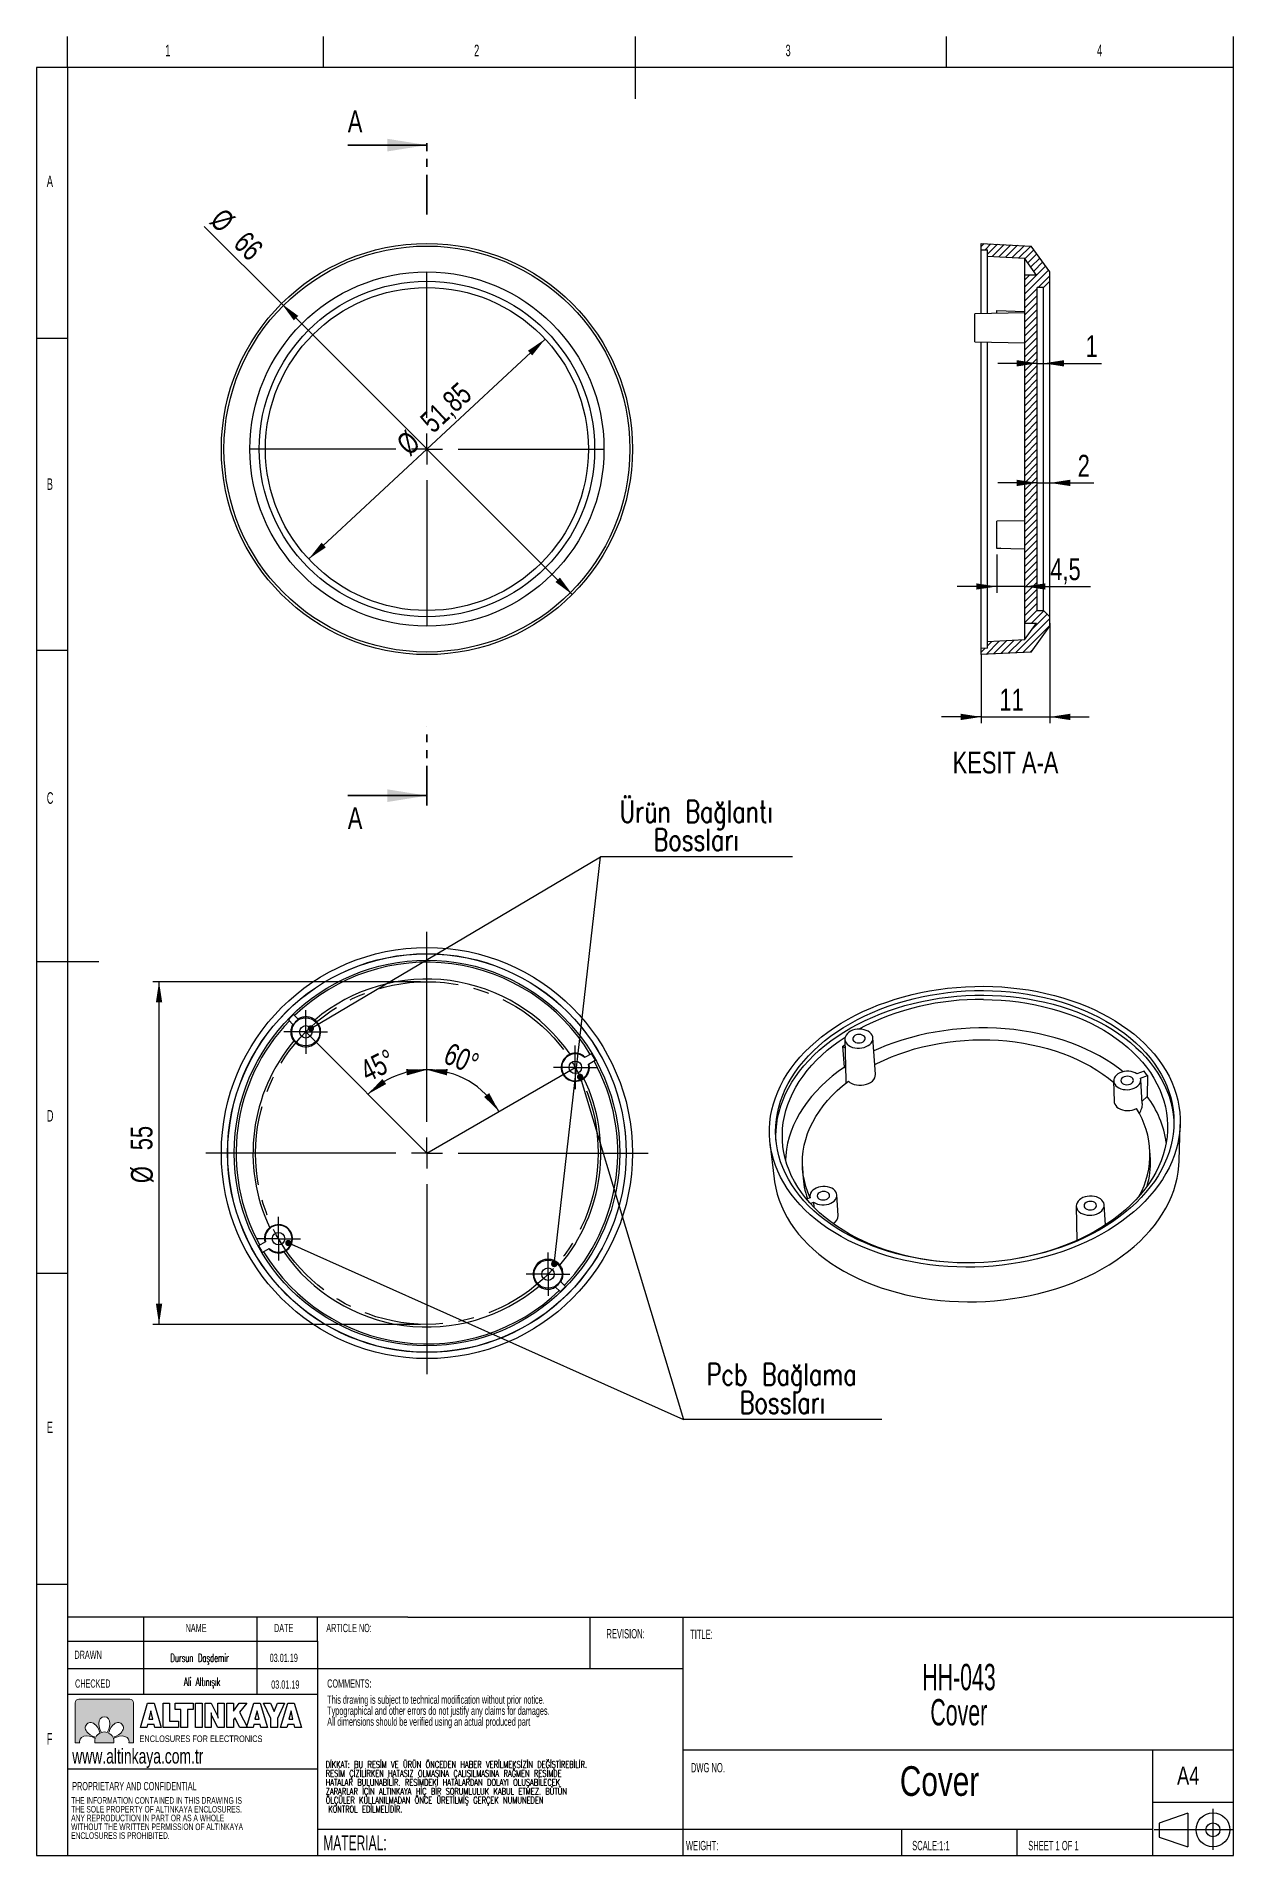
# Model space of a CAD drawing. Header units: millimetres. Extents: x 13 to 205, y 5 to 297.
import ezdxf

# ---------------------------------------------------------------- set-up
doc = ezdxf.new("R2010")
doc.units = ezdxf.units.MM
doc.linetypes.add('CENTERX2', pattern=[20.32, 12.7, -2.54, 2.54, -2.54])
doc.linetypes.add('PHANTOM', pattern=[12.7, 6.35, -1.27, 1.27, -1.27, 1.27, -1.27])
doc.layers.add('LAYER_1', color=179, linetype='Continuous', lineweight=25)
doc.layers.add('LAYER_2', color=1, linetype='Continuous')
doc.styles.add('SLDTEXTSTYLE0', font='TXT', dxfattribs={"width": 0.7})
doc.styles.add('SLDTEXTSTYLE1', font='TXT', dxfattribs={"width": 0.605})
doc.styles.add('SLDTEXTSTYLE2', font='TXT', dxfattribs={"width": 0.75})
doc.styles.add('SLDTEXTSTYLE3', font='TXT', dxfattribs={"width": 0.605, "bigfont": 'bigfont'})
doc.styles.add('SLDTEXTSTYLE4', font='TXT', dxfattribs={"width": 0.75, "bigfont": 'bigfont'})
doc.dimstyles.new('SLDDIMSTYLE0', dxfattribs={"dimtxt": 3.5, "dimasz": 3.302, "dimexe": 0, "dimexo": 0.0625, "dimgap": 0.875, "dimtad": 1, "dimrnd": 1e-09, "dimzin": 12, "dimdsep": 46, "dimtxsty": 'SLDTEXTSTYLE2', "dimsah": 1, "dimcen": 0, "dimadec": 0, "dimazin": 3, "dimtfac": 1, "dimtmove": 0, "dimatfit": 3, "dimfxl": 1, "dimfrac": 2, "dimtolj": 1, "dimtzin": 12, "dimarcsym": 0})
doc.dimstyles.new('SLDDIMSTYLE1', dxfattribs={"dimtxt": 3.5, "dimasz": 3.302, "dimexe": 0, "dimexo": 0.0625, "dimgap": 0.875, "dimtad": 1, "dimrnd": 1e-09, "dimzin": 12, "dimdsep": 46, "dimtxsty": 'SLDTEXTSTYLE2', "dimsah": 1, "dimcen": 0, "dimadec": 0, "dimazin": 3, "dimtfac": 1, "dimtmove": 0, "dimatfit": 3, "dimfxl": 1, "dimfrac": 2, "dimtolj": 1, "dimtzin": 12, "dimarcsym": 0})
doc.dimstyles.new('SLDDIMSTYLE2', dxfattribs={"dimtxt": 3.5, "dimasz": 3.302, "dimexe": 0, "dimexo": 0.0625, "dimgap": 0.875, "dimtad": 1, "dimrnd": 1e-09, "dimzin": 12, "dimdsep": 46, "dimtxsty": 'SLDTEXTSTYLE2', "dimsah": 1, "dimcen": 0.09, "dimadec": 0, "dimazin": 3, "dimtfac": 1, "dimtmove": 0, "dimatfit": 0, "dimfxl": 1, "dimfrac": 2, "dimtolj": 1, "dimtzin": 12, "dimarcsym": 0})
doc.dimstyles.new('SLDDIMSTYLE3', dxfattribs={"dimtxt": 3.5, "dimasz": 3.302, "dimexe": 0, "dimexo": 0.0625, "dimgap": 0.875, "dimtad": 1, "dimdec": 4, "dimzin": 12, "dimdsep": 46, "dimtxsty": 'SLDTEXTSTYLE2', "dimsah": 1, "dimcen": 0.09, "dimazin": 3, "dimtfac": 1, "dimtofl": 0, "dimtmove": 0, "dimatfit": 3, "dimfxl": 1, "dimfrac": 2, "dimtolj": 1, "dimtzin": 12, "dimarcsym": 0})
doc.dimstyles.new('SLDDIMSTYLE4', dxfattribs={"dimtxt": 3.5, "dimasz": 3.302, "dimexe": 0, "dimexo": 0.0625, "dimgap": 0.875, "dimtad": 1, "dimrnd": 1e-09, "dimzin": 12, "dimdsep": 46, "dimtxsty": 'SLDTEXTSTYLE2', "dimsah": 1, "dimcen": 0.09, "dimadec": 0, "dimazin": 3, "dimtfac": 1, "dimtofl": 0, "dimtmove": 0, "dimatfit": 3, "dimfxl": 1, "dimfrac": 2, "dimtolj": 1, "dimtzin": 12, "dimarcsym": 0})
doc.dimstyles.new('SLDDIMSTYLE5', dxfattribs={"dimtxt": 0.18, "dimasz": 1.016, "dimexe": 0, "dimexo": 0.0625, "dimgap": 0, "dimtad": 0, "dimtih": 1, "dimtoh": 1, "dimdec": 0, "dimrnd": 1e-09, "dimzin": 0, "dimdsep": 46, "dimtxsty": 'Standard', "dimblk1": 'DOT', "dimblk2": 'DOT', "dimsah": 1, "dimcen": 0.09, "dimadec": 0, "dimazin": 0, "dimtfac": 1.016, "dimtdec": 0, "dimtofl": 0, "dimtmove": 0, "dimatfit": 3, "dimldrblk": 'DOT', "dimfxl": 1, "dimfrac": 2, "dimtolj": 1, "dimtzin": 0, "dimarcsym": 0})

msp = doc.modelspace()

# ---------------------------------------------------------------- texts
at = {"color": 7, "linetype": 'Continuous', "char_height": 3.5, "attachment_point": 1, "style": 'SLDTEXTSTYLE2'}
for insert in [(62.79459, 285.10801), (62.79459, 173.27964)]:
    msp.add_mtext('A', dxfattribs=dict(at, insert=insert))
at = {"color": 7, "linetype": 'Continuous', "lineweight": 0}
for s, insert, char_height, attachment_point, style in [('Dursun Daşdemir', (39.01152, 37.40028), 1.3229167, 2, 'SLDTEXTSTYLE3'), ('03.01.19', (52.51563, 37.40028), 1.322917, 2, 'SLDTEXTSTYLE1'), ('Ali Altınışık', (39.41828, 33.5632), 1.3229167, 2, 'SLDTEXTSTYLE3'), ('03.01.19', (52.75977, 33.11865), 1.322917, 2, 'SLDTEXTSTYLE1'), ('F', (14.46667, 24.66802), 1.85208, 1, 'SLDTEXTSTYLE1'), ('www.altinkaya.com.tr', (18.55515, 22.16004), 2.38125, 1, 'SLDTEXTSTYLE0')]:
    msp.add_mtext(s, dxfattribs=dict(at, insert=insert, char_height=char_height, attachment_point=attachment_point, style=style))
at = {"layer": 'LAYER_1'}
for s, insert, char_height, attachment_point, style in [('1', (33.48334, 295.66802), 1.85208, 1, 'SLDTEXTSTYLE1'), ('2', (83.06667, 295.66802), 1.85208, 1, 'SLDTEXTSTYLE1'), ('3', (133.06667, 295.66802), 1.85208, 1, 'SLDTEXTSTYLE1'), ('4', (183.06666, 295.66802), 1.85208, 1, 'SLDTEXTSTYLE1'), ('A', (14.46667, 274.66802), 1.85208, 1, 'SLDTEXTSTYLE1'), ('B', (14.46667, 226.06182), 1.85208, 1, 'SLDTEXTSTYLE1'), ('KESIT A-A', (168.38666, 182.19729), 3.5, 2, 'SLDTEXTSTYLE2'), ('C', (14.46667, 175.68001), 1.85208, 1, 'SLDTEXTSTYLE1'), ('D', (14.46667, 124.66802), 1.85208, 1, 'SLDTEXTSTYLE1'), ('E', (14.46667, 74.66802), 1.85208, 1, 'SLDTEXTSTYLE1'), ('ARTICLE NO:', (59.34134, 42.19836), 1.3229167, 1, 'SLDTEXTSTYLE1'), ('REVISION:', (104.31401, 41.36613), 1.5, 1, 'SLDTEXTSTYLE1'), ('MATERIAL:', (58.85553, 8.24024), 2.38125, 1, 'SLDTEXTSTYLE1')]:
    msp.add_mtext(s, dxfattribs=dict(at, insert=insert, char_height=char_height, attachment_point=attachment_point, style=style))
at = {"layer": 'LAYER_1', "color": 7}
for s, insert, char_height, attachment_point, style in [('NAME', (36.75377, 42.19836), 1.322917, 1, 'SLDTEXTSTYLE1'), ('DATE', (50.95124, 42.19836), 1.322917, 1, 'SLDTEXTSTYLE1'), ('TITLE:', (117.75619, 41.27833), 1.5, 1, 'SLDTEXTSTYLE1'), ('DRAWN', (18.90846, 37.90128), 1.322917, 1, 'SLDTEXTSTYLE1'), ('CHECKED', (19.00865, 33.28142), 1.322917, 1, 'SLDTEXTSTYLE1'), ('COMMENTS:', (59.49002, 33.28142), 1.322917, 1, 'SLDTEXTSTYLE1'), ('DWG NO.', (117.87397, 19.86864), 1.5, 1, 'SLDTEXTSTYLE1'), ('Cover', (157.79026, 19.34923), 4.7625, 2, 'SLDTEXTSTYLE2'), ('A4', (195.92098, 19.30044), 2.910417, 1, 'SLDTEXTSTYLE2'), ('PROPRIETARY AND CONFIDENTIAL', (18.55515, 16.8173), 1.3229167, 1, 'SLDTEXTSTYLE1'), ('WEIGHT:', (117.08335, 7.36085), 1.4986, 1, 'SLDTEXTSTYLE1'), ('SCALE:1:1', (153.39887, 7.36227), 1.5, 1, 'SLDTEXTSTYLE1'), ('SHEET 1 OF 1', (172.02921, 7.36227), 1.5, 1, 'SLDTEXTSTYLE1')]:
    msp.add_mtext(s, dxfattribs=dict(at, insert=insert, char_height=char_height, attachment_point=attachment_point, style=style))

# ---------------------------------------------------------------- blocks, each defined once
blk = doc.blocks.new('Block6')
at = {"layer": 'LAYER_1', "color": 250}
for p, q in [((0, 0), (1.27, 4.36)), ((1.27, 4.36), (2.44, 4.36)), ((2.44, 4.36), (3.71, 0)), ((4.04, 0), (4.04, 4.36)), ((4.04, 4.36), (5.2, 4.36)), ((5.2, 4.36), (5.2, 1.16)), ((6.19, 3.21), (6.19, 4.36)), ((6.19, 4.36), (9.41, 4.36)), ((9.41, 4.36), (9.41, 3.21)), ((9.82, 0), (9.82, 4.36)), ((9.82, 4.36), (11, 4.36)), ((11, 4.36), (11, 0)), ((11.52, 0), (11.52, 4.36)), ((11.52, 4.36), (12.62, 4.36)), ((12.62, 4.36), (13.64, 2.33)), ((13.82, 2.3), (13.82, 4.36)), ((13.82, 4.36), (14.92, 4.36)), ((14.92, 4.36), (14.92, 0)), ((15.42, 0), (15.42, 4.36)), ((15.42, 4.36), (16.57, 4.36)), ((16.57, 4.36), (16.57, 2.92)), ((16.57, 2.92), (17.61, 4.36)), ((17.61, 4.36), (18.96, 4.36)), ((18.96, 4.36), (17.67, 2.75)), ((18.94, 0), (20.21, 4.36)), ((20.21, 4.36), (21.38, 4.36)), ((21.38, 4.36), (22.65, 0)), ((23.27, 1.61), (21.94, 4.36)), ((21.94, 4.36), (23.22, 4.36)), ((23.22, 4.36), (23.84, 2.87)), ((23.84, 2.87), (24.47, 4.36)), ((25.72, 4.36), (24.42, 1.61)), ((24.47, 4.36), (25.72, 4.36)), ((25, 0), (26.27, 4.36)), ((26.27, 4.36), (27.44, 4.36)), ((27.44, 4.36), (28.71, 0)), ((1.14, 0), (0, 0)), ((1.28, 0.58), (1.14, 0)), ((2.43, 0.58), (1.28, 0.58)), ((1.86, 3), (1.49, 1.49)), ((1.49, 1.49), (2.22, 1.49)), ((2.22, 1.49), (1.86, 3)), ((2.56, 0), (2.43, 0.58)), ((3.71, 0), (2.56, 0)), ((6.77, 0), (4.04, 0)), ((5.2, 1.16), (6.77, 1.16)), ((7.23, 3.21), (6.19, 3.21)), ((6.77, 1.16), (6.77, 0)), ((7.23, 0), (7.23, 3.21)), ((8.39, 0), (7.23, 0)), ((9.41, 3.21), (8.39, 3.21)), ((8.39, 3.21), (8.39, 0)), ((11, 0), (9.82, 0)), ((12.62, 0), (11.52, 0)), ((12.62, 2.04), (12.62, 0)), ((13.82, 0), (12.8, 2.01)), ((14.92, 0), (13.82, 0)), ((16.57, 0), (15.42, 0)), ((16.86, 1.75), (16.57, 1.39)), ((16.57, 1.39), (16.57, 0)), ((17.74, 0), (16.86, 1.75)), ((17.67, 2.75), (19.12, 0)), ((19.12, 0), (17.74, 0)), ((20.08, 0), (18.94, 0)), ((20.22, 0.58), (20.08, 0)), ((21.37, 0.58), (20.22, 0.58)), ((20.8, 3), (20.43, 1.49)), ((20.43, 1.49), (21.16, 1.49)), ((21.16, 1.49), (20.8, 3)), ((21.5, 0), (21.37, 0.58)), ((22.65, 0), (21.5, 0)), ((23.27, 0), (23.27, 1.61)), ((24.42, 0), (23.27, 0)), ((24.42, 1.61), (24.42, 0)), ((26.14, 0), (25, 0)), ((26.28, 0.58), (26.14, 0)), ((27.43, 0.58), (26.28, 0.58)), ((26.86, 3), (26.49, 1.49)), ((26.49, 1.49), (27.21, 1.49)), ((27.21, 1.49), (26.86, 3)), ((27.56, 0), (27.43, 0.58)), ((28.71, 0), (27.56, 0))]:
    blk.add_line(p, q, dxfattribs=at)
for points in [[(12.7, 2.26), (12.67, 2.37), (12.63, 2.5), (12.59, 2.64)], [(12.59, 2.64), (12.6, 2.56), (12.61, 2.48), (12.62, 2.4)], [(12.62, 2.4), (12.62, 2.31), (12.62, 2.19), (12.62, 2.04)], [(12.8, 2.01), (12.77, 2.07), (12.74, 2.16), (12.7, 2.26)], [(13.64, 2.33), (13.67, 2.28), (13.7, 2.19), (13.73, 2.09)], [(13.73, 2.09), (13.77, 1.99), (13.81, 1.86), (13.85, 1.71)], [(13.82, 1.97), (13.82, 2.06), (13.82, 2.17), (13.82, 2.3)], [(13.85, 1.71), (13.84, 1.79), (13.83, 1.87), (13.82, 1.97)]]:
    blk.add_open_spline(points, degree=3, dxfattribs=at)
blk = doc.blocks.new('Block4')
at = {"color": 7, "linetype": 'Continuous', "lineweight": 18, "insert": (0.07, 1.37), "char_height": 1.3229, "attachment_point": 1, "style": 'SLDTEXTSTYLE0'}
blk.add_mtext('ENCLOSURES FOR ELECTRONICS', dxfattribs=at)
blk = doc.blocks.new('Block5')
at = {"layer": 'LAYER_1'}
for p, q in [((6.79, 7.34), (1.01, 5.34)), ((6.79, 7.34), (6.79, 0.54)), ((11.82, 8.19), (11.82, 0)), ((0, 4.03), (15.88, 4.03)), ((1.01, 5.34), (1.01, 2.54)), ((1.01, 2.54), (6.79, 0.54))]:
    blk.add_line(p, q, dxfattribs=at)
for radius in [3.4, 1.4]:
    blk.add_circle((11.82, 3.99), radius, dxfattribs=at)
blk = doc.blocks.new('SW_NOTE_0')
at = {"layer": 'LAYER_1', "color": 0, "char_height": 4.233, "attachment_point": 2, "style": 'SLDTEXTSTYLE1'}
for s, insert in [('HH-043', (9.79, 5.46)), ('Cover', (9.76, -0.19))]:
    blk.add_mtext(s, dxfattribs=dict(at, insert=insert))
blk = doc.blocks.new('SW_NOTE_1')
at = {"layer": 'LAYER_1', "color": 0, "char_height": 1.3229, "attachment_point": 1, "style": 'SLDTEXTSTYLE1'}
for s, insert in [('This drawing is subject to technical modification without prior notice.', (0, 1.71)), ('Typographical and other errors do not justify any claims for damages.', (0, -0.06)), ('All dimensions should be verified using an actual produced part', (0, -1.82))]:
    blk.add_mtext(s, dxfattribs=dict(at, insert=insert))
blk = doc.blocks.new('SW_NOTE_2')
at = {"layer": 'LAYER_1', "color": 0, "char_height": 1.0583, "attachment_point": 1, "style": 'SLDTEXTSTYLE1'}
for s, insert in [('THE INFORMATION CONTAINED IN THIS DRAWING IS', (0, 1.36)), ('ANY REPRODUCTION IN PART OR AS A WHOLE', (0, -1.46)), ('WITHOUT THE WRITTEN PERMISSION OF ALTINKAYA', (0, -2.87)), ('THE SOLE PROPERTY OF ALTINKAYA ENCLOSURES.', (0, -0.05)), ('ENCLOSURES IS PROHIBITED.', (0, -4.28))]:
    blk.add_mtext(s, dxfattribs=dict(at, insert=insert))
blk = doc.blocks.new('SW_NOTE_3')
at = {"layer": 'LAYER_1', "color": 0, "char_height": 1.0583, "attachment_point": 1, "style": 'SLDTEXTSTYLE3'}
for s, insert in [('DİKKAT: BU RESİM VE ÜRÜN ÖNCEDEN HABER VERİLMEKSİZİN DEĞİŞTİREBİLİR.', (0, 1.36)), ('RESİM ÇİZİLİRKEN HATASIZ OLMASINA ÇALIŞILMASINA RAĞMEN RESİMDE', (0, -0.07)), ('ZARARLAR İÇİN ALTINKAYA HİÇ BİR SORUMLULUK KABUL ETMEZ. BÜTÜN', (0, -2.95)), ('HATALAR BULUNABİLİR. RESİMDEKİ HATALARDAN DOLAYI OLUŞABİLECEK', (0, -1.51)), ('ÖLÇÜLER KULLANILMADAN ÖNCE ÜRETİLMİŞ GERÇEK NUMUNEDEN', (0, -4.38)), ('KONTROL EDİLMELİDİR.', (0.4, -5.82))]:
    blk.add_mtext(s, dxfattribs=dict(at, insert=insert))
blk = doc.blocks.new('_D')
at = {"layer": 'LAYER_1'}
blk.add_line((94.48, 248.42), (56.51, 213.11), dxfattribs=at)
for points in [[(94.48, 248.42), (91.71, 246.54), (92.41, 245.8)], [(56.51, 213.11), (59.28, 214.99), (58.58, 215.73)]]:
    blk.add_solid(points, dxfattribs=at)
at = {"layer": 'LAYER_1', "char_height": 3.5, "attachment_point": 1, "rotation": 42.9221, "style": 'SLDTEXTSTYLE2'}
for s, insert in [('51,85', (74.13, 235.73)), ('%%c', (70.3, 232.1))]:
    blk.add_mtext(s, dxfattribs=dict(at, insert=insert))
blk = doc.blocks.new('_D_1')
at = {"layer": 'LAYER_1'}
for q in [(39.76, 266.5), (98.83, 207.43)]:
    blk.add_line((52.16, 254.1), q, dxfattribs=at)
for points in [[(52.16, 254.1), (54.14, 251.41), (54.85, 252.13)], [(98.83, 207.43), (96.85, 210.13), (96.14, 209.41)]]:
    blk.add_solid(points, dxfattribs=at)
at = {"layer": 'LAYER_1', "char_height": 3.5, "attachment_point": 1, "rotation": 315, "style": 'SLDTEXTSTYLE2'}
for s, insert in [('%%c', (42.95, 269.68)), ('66', (46.72, 265.99))]:
    blk.add_mtext(s, dxfattribs=dict(at, insert=insert))
blk = doc.blocks.new('SW_CENTERMARKSYMBOL_0')
at = {"layer": 'LAYER_1', "color": 0}
for p, q in [((0, 5), (0, 28.42)), ((-5, 0), (-28.42, 0)), ((0, 0), (-2.5, 0)), ((0, 0), (0, 2.5)), ((0, 0), (0, -2.5)), ((0, 0), (2.5, 0)), ((5, 0), (28.42, 0)), ((0, -5), (0, -28.42))]:
    blk.add_line(p, q, dxfattribs=at)
blk = doc.blocks.new('_D_2')
at = {"layer": 'LAYER_1'}
for p, q in [((173.48, 244.52), (167.13, 244.52)), ((173.48, 244.52), (174.48, 244.52)), ((174.48, 244.52), (183.81, 244.52))]:
    blk.add_line(p, q, dxfattribs=at)
for points in [[(173.48, 244.52), (170.18, 245.03), (170.18, 244.02)], [(174.48, 244.52), (177.78, 244.02), (177.78, 245.03)]]:
    blk.add_solid(points, dxfattribs=at)
at = {"layer": 'LAYER_1', "insert": (181.23, 249.04), "char_height": 3.5, "attachment_point": 1, "style": 'SLDTEXTSTYLE2'}
blk.add_mtext('1', dxfattribs=at)
blk = doc.blocks.new('_D_3')
at = {"layer": 'LAYER_1'}
for p, q in [((173.48, 225.33), (167.13, 225.33)), ((173.48, 225.33), (175.48, 225.33)), ((175.48, 225.33), (182.55, 225.33))]:
    blk.add_line(p, q, dxfattribs=at)
for points in [[(173.48, 225.33), (170.18, 225.84), (170.18, 224.82)], [(175.48, 225.33), (178.78, 224.82), (178.78, 225.84)]]:
    blk.add_solid(points, dxfattribs=at)
at = {"layer": 'LAYER_1', "insert": (179.97, 229.84), "char_height": 3.5, "attachment_point": 1, "style": 'SLDTEXTSTYLE2'}
blk.add_mtext('2', dxfattribs=at)
blk = doc.blocks.new('_D_4')
at = {"layer": 'LAYER_1'}
for p, q in [((166.98, 213.85), (166.98, 207.7)), ((166.98, 208.7), (160.63, 208.7)), ((171.48, 208.7), (166.98, 208.7)), ((171.48, 208.7), (182.04, 208.7))]:
    blk.add_line(p, q, dxfattribs=at)
for points in [[(166.98, 208.7), (163.68, 209.21), (163.68, 208.2)], [(171.48, 208.7), (174.78, 208.2), (174.78, 209.21)]]:
    blk.add_solid(points, dxfattribs=at)
at = {"layer": 'LAYER_1', "insert": (175.57, 213.22), "char_height": 3.5, "attachment_point": 1, "style": 'SLDTEXTSTYLE2'}
blk.add_mtext('4,5', dxfattribs=at)
blk = doc.blocks.new('_D_5')
at = {"layer": 'LAYER_1'}
for p, q in [((175.48, 202.84), (175.48, 186.77)), ((164.48, 197.77), (164.48, 186.77)), ((164.48, 187.77), (158.13, 187.77)), ((164.48, 187.77), (175.48, 187.77)), ((175.48, 187.77), (181.83, 187.77))]:
    blk.add_line(p, q, dxfattribs=at)
for points in [[(164.48, 187.77), (161.18, 188.28), (161.18, 187.26)], [(175.48, 187.77), (178.78, 187.26), (178.78, 188.28)]]:
    blk.add_solid(points, dxfattribs=at)
at = {"layer": 'LAYER_1', "insert": (167.4, 192.28), "char_height": 3.5, "attachment_point": 1, "style": 'SLDTEXTSTYLE2'}
blk.add_mtext('11', dxfattribs=at)
blk = doc.blocks.new('_D_6')
at = {"layer": 'LAYER_1'}
blk.add_arc((75.49, 117.77), 13.36, 90, 135, dxfattribs=at)
for points in [[(66.04, 127.22), (68.96, 128.85), (68.33, 129.65)], [(75.49, 131.13), (72.16, 131.24), (72.28, 130.23)]]:
    blk.add_solid(points, dxfattribs=at)
at = {"layer": 'LAYER_1', "insert": (64.43, 132.24), "char_height": 3.5, "attachment_point": 1, "rotation": 26.2755, "style": 'SLDTEXTSTYLE2'}
blk.add_mtext('45°', dxfattribs=at)
blk = doc.blocks.new('_D_7')
at = {"layer": 'LAYER_1'}
blk.add_arc((75.49, 117.77), 13.36, 30, 90, dxfattribs=at)
for points in [[(75.49, 131.13), (78.71, 130.23), (78.83, 131.24)], [(87.07, 124.45), (85.49, 127.39), (84.68, 126.78)]]:
    blk.add_solid(points, dxfattribs=at)
at = {"layer": 'LAYER_1', "insert": (79.31, 135.58), "char_height": 3.5, "attachment_point": 1, "rotation": 336.7712, "style": 'SLDTEXTSTYLE2'}
blk.add_mtext('60°', dxfattribs=at)
blk = doc.blocks.new('_D_8')
at = {"layer": 'LAYER_1'}
for p, q in [((74.49, 145.27), (31.49, 145.27)), ((32.49, 90.27), (32.49, 145.27)), ((74.49, 90.27), (31.49, 90.27))]:
    blk.add_line(p, q, dxfattribs=at)
for points in [[(32.49, 145.27), (31.99, 141.97), (33, 141.97)], [(32.49, 90.27), (33, 93.57), (31.99, 93.57)]]:
    blk.add_solid(points, dxfattribs=at)
at = {"layer": 'LAYER_1', "char_height": 3.5, "attachment_point": 1, "rotation": 90, "style": 'SLDTEXTSTYLE2'}
for s, insert in [('55', (27.93, 118.22)), ('%%c', (27.98, 112.94))]:
    blk.add_mtext(s, dxfattribs=dict(at, insert=insert))
blk = doc.blocks.new('SW_NOTE_4')
at = {"layer": 'LAYER_1', "color": 0}
blk.add_line((30.81, 0), (0, 0), dxfattribs=at)
blk.add_line((30.81, 0), (0, 0), dxfattribs=at)
at = {"layer": 'LAYER_1', "color": 0, "char_height": 3.5, "attachment_point": 2, "style": 'SLDTEXTSTYLE4'}
for s, insert in [('Ürün Bağlantı', (15.37, 9.04)), ('Bossları', (15.36, 4.52))]:
    blk.add_mtext(s, dxfattribs=dict(at, insert=insert))
blk = doc.blocks.new('_DOT')
at = {"color": 0, "linetype": 'ByBlock', "lineweight": -2}
blk.add_line((-0.5, 0), (-1, 0), dxfattribs=at)
at = {"color": 0, "linetype": 'ByBlock', "const_width": 0.5}
blk.add_lwpolyline([(-0.25, 0, 1), (0.25, 0, 1)], format="xyb", close=True, dxfattribs=at)
blk = doc.blocks.new('SW_NOTE_5')
at = {"layer": 'LAYER_1', "color": 0}
blk.add_line((31.84, 0), (0, 0), dxfattribs=at)
blk.add_line((31.84, 0), (0, 0), dxfattribs=at)
at = {"layer": 'LAYER_1', "color": 0, "char_height": 3.5, "attachment_point": 2, "style": 'SLDTEXTSTYLE4'}
for s, insert in [('Pcb Bağlama', (15.75, 9.03)), ('Bossları', (15.88, 4.5))]:
    blk.add_mtext(s, dxfattribs=dict(at, insert=insert))
blk = doc.blocks.new('SW_CENTERMARKSYMBOL_1')
at = {"layer": 'LAYER_1', "color": 0}
for p, q in [((0, 5), (0, 35.5)), ((-5, 0), (-35.5, 0)), ((0, 0), (-2.5, 0)), ((0, 0), (0, 2.5)), ((0, 0), (0, -2.5)), ((0, 0), (2.5, 0)), ((5, 0), (35.5, 0)), ((0, -5), (0, -35.5))]:
    blk.add_line(p, q, dxfattribs=at)
blk = doc.blocks.new('SW_CENTERMARKSYMBOL_2')
at = {"layer": 'LAYER_1', "color": 0}
for p, q in [((0, 2.5), (0, 3.5)), ((-2.5, 0), (-3.5, 0)), ((0, 0), (-2.5, 0)), ((0, 0), (0, 2.5)), ((0, 0), (0, -2.5)), ((0, 0), (2.5, 0)), ((2.5, 0), (3.5, 0)), ((0, -2.5), (0, -3.5))]:
    blk.add_line(p, q, dxfattribs=at)
blk = doc.blocks.new('SW_CENTERMARKSYMBOL_3')
at = {"layer": 'LAYER_1', "color": 0}
for p, q in [((0, 2.5), (0, 3.5)), ((-2.5, 0), (-3.5, 0)), ((0, 0), (-2.5, 0)), ((0, 0), (0, 2.5)), ((0, 0), (0, -2.5)), ((0, 0), (2.5, 0)), ((2.5, 0), (3.5, 0)), ((0, -2.5), (0, -3.5))]:
    blk.add_line(p, q, dxfattribs=at)
blk = doc.blocks.new('SW_CENTERMARKSYMBOL_4')
at = {"layer": 'LAYER_1', "color": 0}
for p, q in [((0, 2.5), (0, 3.5)), ((-2.5, 0), (-3.5, 0)), ((0, 0), (-2.5, 0)), ((0, 0), (0, 2.5)), ((0, 0), (0, -2.5)), ((0, 0), (2.5, 0)), ((2.5, 0), (3.5, 0)), ((0, -2.5), (0, -3.5))]:
    blk.add_line(p, q, dxfattribs=at)
blk = doc.blocks.new('SW_CENTERMARKSYMBOL_5')
at = {"layer": 'LAYER_1', "color": 0}
for p, q in [((0, 2.5), (0, 3.5)), ((-2.5, 0), (-3.5, 0)), ((0, 0), (-2.5, 0)), ((0, 0), (0, 2.5)), ((0, 0), (0, -2.5)), ((0, 0), (2.5, 0)), ((2.5, 0), (3.5, 0)), ((0, -2.5), (0, -3.5))]:
    blk.add_line(p, q, dxfattribs=at)

# ---------------------------------------------------------------- dimensions: what is measured, and where the dimension line sits
at = {"layer": 'LAYER_1'}
for p1, p2, dimstyle, picture, middle in [((52.16007, 254.1016), (98.82911, 207.43256), 'SLDDIMSTYLE1', '_D_1', (43.39709, 262.8646)), ((94.47786, 248.42109), (56.51132, 213.11306), 'SLDDIMSTYLE0', '_D', (79.56772, 234.555))]:
    dim = msp.add_diameter_dim_2p(p1=p1, p2=p2, dimstyle=dimstyle, dxfattribs=at)
    dim.commit()
    dim.dimension.update_dxf_attribs({"geometry": picture, "text_midpoint": middle, "dimtype": 163})
for base, p1, p2, picture, middle in [((174.48163, 244.52377), (173.48163, 256.69059), (174.48163, 256.69059), '_D_2', (182.52122, 244.52377)), ((175.48163, 225.33118), (173.48163, 204.84356), (175.48163, 203.84356), '_D_3', (181.26148, 225.33118)), ((166.98163, 208.70496), (171.48163, 202.84356), (166.98163, 214.84563), '_D_4', (178.80645, 208.70496)), ((175.48163, 187.76708), (164.48163, 198.76982), (175.48163, 203.84356), '_D_5', (169.98163, 187.76708))]:
    dim = msp.add_linear_dim(base=base, p1=p1, p2=p2, dimstyle='SLDDIMSTYLE2', dxfattribs=at)
    dim.commit()
    dim.dimension.update_dxf_attribs({"geometry": picture, "text_midpoint": middle, "dimtype": 160})
for base, line1, line2, picture, middle in [((70.38034, 130.11508), ((75.49459, 153.2682), (75.49459, 82.2682)), ((75.49459, 117.7682), (56.04915, 137.21363)), '_D_6', (69.57843, 129.75152)), ((82.17667, 129.34191), ((75.49459, 117.7682), (99.31029, 131.5182)), ((75.49459, 153.2682), (75.49459, 82.2682)), '_D_7', (80.76547, 130.04903))]:
    dim = msp.add_angular_dim_2l(base=base, line1=line1, line2=line2, dimstyle='SLDDIMSTYLE3', dxfattribs=at)
    dim.commit()
    dim.dimension.update_dxf_attribs({"geometry": picture, "text_midpoint": middle, "dimtype": 162})
dim = msp.add_linear_dim(base=(32.49459, 145.2682), p1=(75.49459, 90.2682), p2=(75.49459, 145.2682), angle=90, text='%%c<>', dimstyle='SLDDIMSTYLE4', dxfattribs=at)
dim.commit()
dim.dimension.update_dxf_attribs({"geometry": '_D_8', "text_midpoint": (32.49459, 118.16839), "dimtype": 160})

# ---------------------------------------------------------------- hatches: boundary and pattern name
at = {"layer": 'LAYER_1', "linetype": 'Continuous', "lineweight": 18}
h = msp.add_hatch(dxfattribs=at)
h.set_pattern_fill('ANSI31', color=256, scale=0.25, style=0)
h.paths.add_polyline_path([(172.48574, 198.18656), (175.48163, 202.34356), (175.48163, 203.84356), (174.48163, 204.84356), (173.48163, 204.84356), (173.48163, 256.69059), (174.48163, 256.69059), (175.48163, 257.69059), (175.48163, 259.19059), (172.48574, 263.3476), (164.48163, 263.76708), (164.48163, 262.76433), (165.48163, 262.74688), (165.48163, 261.71193), (171.4237, 261.40052), (173.3767, 258.69059), (171.48163, 258.69059), (171.48163, 202.84356), (173.3767, 202.84356), (171.4237, 200.13364), (165.48163, 199.82223), (165.48163, 198.78728), (164.48163, 198.76982), (164.48163, 197.76708)], flags=0)
at = {"layer": 'LAYER_2'}
h = msp.add_hatch(color=256, dxfattribs=at)
edge = h.paths.add_edge_path(flags=0)
edge.add_spline(control_points=[(19.61118, 30.10821), (19.28895, 30.10821), (19.02609, 29.84535), (19.02609, 29.52313)], knot_values=[0.944444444, 0.944444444, 0.944444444, 0.944444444, 1, 1, 1, 1], weights=[1, 1, 1, 1], degree=3, periodic=0)
edge.add_line((19.02609, 29.52313), (19.02609, 23.087))
edge.add_line((19.02609, 23.087), (19.7641, 23.087))
edge.add_spline(control_points=[(19.7641, 23.087), (19.74742, 23.15768), (19.7391, 23.23338), (19.7394, 23.31424)], knot_values=[0.777777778, 0.777777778, 0.777777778, 0.777777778, 0.833333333, 0.833333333, 0.833333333, 0.833333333], weights=[1, 1, 1, 1], degree=3, periodic=0)
edge.add_spline(control_points=[(19.7394, 23.31424), (19.73715, 23.87857), (20.15878, 24.2001), (20.86676, 24.21349)], knot_values=[0.722222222, 0.722222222, 0.722222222, 0.722222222, 0.777777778, 0.777777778, 0.777777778, 0.777777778], weights=[1, 1, 1, 1], degree=3, periodic=0)
edge.add_spline(control_points=[(20.86676, 24.21349), (21.48721, 24.2248), (22.10362, 23.87857), (22.24636, 23.7929)], knot_values=[0.666666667, 0.666666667, 0.666666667, 0.666666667, 0.722222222, 0.722222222, 0.722222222, 0.722222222], weights=[1, 1, 1, 1], degree=3, periodic=0)
edge.add_spline(control_points=[(22.24636, 23.7929), (22.19592, 23.64084), (22.16858, 23.47843), (22.16858, 23.30939)], knot_values=[0.611111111, 0.611111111, 0.611111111, 0.611111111, 0.666666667, 0.666666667, 0.666666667, 0.666666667], weights=[1, 1, 1, 1], degree=3, periodic=0)
edge.add_spline(control_points=[(22.16858, 23.30939), (22.16858, 23.23381), (22.17395, 23.15963), (22.18453, 23.087)], knot_values=[0.555555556, 0.555555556, 0.555555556, 0.555555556, 0.611111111, 0.611111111, 0.611111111, 0.611111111], weights=[1, 1, 1, 1], degree=3, periodic=0)
edge.add_line((22.18453, 23.087), (25.229, 23.087))
edge.add_spline(control_points=[(25.229, 23.087), (25.23953, 23.15963), (25.24525, 23.23381), (25.24525, 23.30939)], knot_values=[0.444444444, 0.444444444, 0.444444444, 0.444444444, 0.5, 0.5, 0.5, 0.5], weights=[1, 1, 1, 1], degree=3, periodic=0)
edge.add_spline(control_points=[(25.24525, 23.30939), (25.24525, 23.4754), (25.21877, 23.63508), (25.17011, 23.7848)], knot_values=[0.388888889, 0.388888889, 0.388888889, 0.388888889, 0.444444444, 0.444444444, 0.444444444, 0.444444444], weights=[1, 1, 1, 1], degree=3, periodic=0)
edge.add_spline(control_points=[(25.17011, 23.7848), (25.31757, 23.87298), (25.9303, 24.2151), (26.54698, 24.20366)], knot_values=[0.333333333, 0.333333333, 0.333333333, 0.333333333, 0.388888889, 0.388888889, 0.388888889, 0.388888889], weights=[1, 1, 1, 1], degree=3, periodic=0)
edge.add_spline(control_points=[(26.54698, 24.20366), (27.255, 24.19031), (27.67659, 23.86882), (27.67434, 23.30449)], knot_values=[0.277777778, 0.277777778, 0.277777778, 0.277777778, 0.333333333, 0.333333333, 0.333333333, 0.333333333], weights=[1, 1, 1, 1], degree=3, periodic=0)
edge.add_spline(control_points=[(27.67434, 23.30449), (27.67469, 23.22727), (27.66689, 23.1549), (27.65163, 23.087)], knot_values=[0.222222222, 0.222222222, 0.222222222, 0.222222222, 0.277777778, 0.277777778, 0.277777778, 0.277777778], weights=[1, 1, 1, 1], degree=3, periodic=0)
edge.add_line((27.65163, 23.087), (28.38782, 23.087))
edge.add_line((28.38782, 23.087), (28.38782, 29.52313))
edge.add_spline(control_points=[(28.38782, 29.52313), (28.38782, 29.84535), (28.12496, 30.10821), (27.80274, 30.10821)], knot_values=[0.055555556, 0.055555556, 0.055555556, 0.055555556, 0.111111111, 0.111111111, 0.111111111, 0.111111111], weights=[1, 1, 1, 1], degree=3, periodic=0)
edge.add_line((27.80274, 30.10821), (19.61118, 30.10821))
edge = h.paths.add_edge_path(flags=0)
edge.add_spline(control_points=[(24.1906, 24.76998), (24.03846, 24.82029), (23.87578, 24.84772), (23.70691, 24.84772)], knot_values=[0.666666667, 0.666666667, 0.666666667, 0.666666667, 0.833333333, 0.833333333, 0.833333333, 0.833333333], weights=[1, 1, 1, 1], degree=3, periodic=0)
edge.add_spline(control_points=[(23.70691, 24.84772), (23.54099, 24.84772), (23.38113, 24.82137), (23.23133, 24.77267)], knot_values=[0.833333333, 0.833333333, 0.833333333, 0.833333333, 1, 1, 1, 1], weights=[1, 1, 1, 1], degree=3, periodic=0)
edge.add_spline(control_points=[(23.23133, 24.77267), (23.14315, 24.92013), (22.80125, 25.53269), (22.81264, 26.14954)], knot_values=[0, 0, 0, 0, 0.166666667, 0.166666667, 0.166666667, 0.166666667], weights=[1, 1, 1, 1], degree=3, periodic=0)
edge.add_spline(control_points=[(22.81264, 26.14954), (22.82599, 26.85743), (23.14744, 27.27911), (23.71177, 27.2769)], knot_values=[0.166666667, 0.166666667, 0.166666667, 0.166666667, 0.333333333, 0.333333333, 0.333333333, 0.333333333], weights=[1, 1, 1, 1], degree=3, periodic=0)
edge.add_spline(control_points=[(23.71177, 27.2769), (24.2761, 27.27911), (24.59759, 26.85743), (24.61093, 26.14954)], knot_values=[0.333333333, 0.333333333, 0.333333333, 0.333333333, 0.5, 0.5, 0.5, 0.5], weights=[1, 1, 1, 1], degree=3, periodic=0)
edge.add_spline(control_points=[(24.61093, 26.14954), (24.62229, 25.52896), (24.2761, 24.9125), (24.1906, 24.76998)], knot_values=[0.5, 0.5, 0.5, 0.5, 0.666666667, 0.666666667, 0.666666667, 0.666666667], weights=[1, 1, 1, 1], degree=3, periodic=0)
edge = h.paths.add_edge_path(flags=0)
edge.add_spline(control_points=[(22.33875, 25.95606), (22.78452, 25.52645), (22.97566, 24.84763), (23.01661, 24.68431)], knot_values=[0.6, 0.6, 0.6, 0.6, 0.8, 0.8, 0.8, 0.8], weights=[1, 1, 1, 1], degree=3, periodic=0)
edge.add_spline(control_points=[(23.01661, 24.68431), (22.72381, 24.53693), (22.48448, 24.29908), (22.33563, 24.00727)], knot_values=[0.8, 0.8, 0.8, 0.8, 1, 1, 1, 1], weights=[1, 1, 1, 1], degree=3, periodic=0)
edge.add_spline(control_points=[(22.33563, 24.00727), (22.16702, 24.04978), (21.49423, 24.24136), (21.06709, 24.68444)], knot_values=[0, 0, 0, 0, 0.2, 0.2, 0.2, 0.2], weights=[1, 1, 1, 1], degree=3, periodic=0)
edge.add_spline(control_points=[(21.06709, 24.68444), (20.57586, 25.1946), (20.50514, 25.71998), (20.90572, 26.11752)], knot_values=[0.2, 0.2, 0.2, 0.2, 0.4, 0.4, 0.4, 0.4], weights=[1, 1, 1, 1], degree=3, periodic=0)
edge.add_spline(control_points=[(20.90572, 26.11752), (21.30339, 26.518), (21.82867, 26.44728), (22.33875, 25.95606)], knot_values=[0.4, 0.4, 0.4, 0.4, 0.6, 0.6, 0.6, 0.6], weights=[1, 1, 1, 1], degree=3, periodic=0)
edge = h.paths.add_edge_path(flags=0)
edge.add_spline(control_points=[(26.35354, 24.67751), (25.9238, 24.23169), (25.24503, 24.04051), (25.08184, 23.99964)], knot_values=[0.6, 0.6, 0.6, 0.6, 0.8, 0.8, 0.8, 0.8], weights=[1, 1, 1, 1], degree=3, periodic=0)
edge.add_spline(control_points=[(25.08184, 23.99964), (24.93446, 24.29232), (24.6966, 24.5316), (24.40475, 24.68045)], knot_values=[0.8, 0.8, 0.8, 0.8, 1, 1, 1, 1], weights=[1, 1, 1, 1], degree=3, periodic=0)
edge.add_spline(control_points=[(24.40475, 24.68045), (24.44718, 24.84885), (24.63875, 25.52194), (25.08192, 25.94917)], knot_values=[0, 0, 0, 0, 0.2, 0.2, 0.2, 0.2], weights=[1, 1, 1, 1], degree=3, periodic=0)
edge.add_spline(control_points=[(25.08192, 25.94917), (25.59196, 26.44039), (26.11746, 26.51107), (26.51487, 26.1105)], knot_values=[0.2, 0.2, 0.2, 0.2, 0.4, 0.4, 0.4, 0.4], weights=[1, 1, 1, 1], degree=3, periodic=0)
edge.add_spline(control_points=[(26.51487, 26.1105), (26.91549, 25.713), (26.84468, 25.18763), (26.35354, 24.67751)], knot_values=[0.4, 0.4, 0.4, 0.4, 0.6, 0.6, 0.6, 0.6], weights=[1, 1, 1, 1], degree=3, periodic=0)

# ---------------------------------------------------------------- linework, layer by layer
at = {"color": 7, "linetype": 'PHANTOM', "lineweight": 35}
for p, q in [((75.49459, 268.43764), (75.49459, 281.13764)), ((75.49459, 173.54291), (75.49459, 186.24926))]:
    msp.add_line(p, q, dxfattribs=at)
at = {"color": 7, "linetype": 'Continuous', "lineweight": 35}
for p, q in [((62.79459, 279.55014), (75.49459, 279.55014)), ((62.79459, 175.13041), (75.49459, 175.13041))]:
    msp.add_line(p, q, dxfattribs=at)
at = {"color": 7, "linetype": 'Continuous', "lineweight": 25}
for p, q in [((164.48163, 262.76433), (164.48163, 263.76708)), ((164.48163, 263.76708), (172.48574, 263.3476)), ((175.48163, 259.19059), (172.48574, 263.3476)), ((164.48163, 262.76433), (165.48163, 262.74688)), ((164.48163, 252.47997), (164.48163, 262.76433)), ((165.48163, 261.71193), (165.48163, 262.74688)), ((165.48163, 261.71193), (171.4237, 261.40052)), ((165.48163, 252.49743), (165.48163, 261.71193)), ((173.3767, 258.69059), (171.4237, 261.40052)), ((171.4237, 261.40052), (171.4237, 252.8483)), ((171.48163, 202.84356), (171.48163, 258.69059)), ((173.3767, 258.69059), (171.48163, 258.69059)), ((175.48163, 257.69059), (174.48163, 256.69059)), ((175.48163, 257.69059), (175.48163, 259.19059)), ((175.48163, 203.84356), (175.48163, 257.69059)), ((174.48163, 256.69059), (173.48163, 256.69059)), ((173.48163, 204.84356), (173.48163, 256.69059)), ((174.48163, 204.84356), (174.48163, 256.69059)), ((171.48163, 252.60216), (163.48163, 252.46252)), ((163.48163, 247.96252), (163.48163, 252.46252)), ((166.98163, 253.01294), (171.4237, 252.8483)), ((166.98163, 252.52361), (166.98163, 253.01294)), ((171.48163, 252.79146), (171.4237, 252.8483)), ((163.48163, 247.96252), (171.48163, 247.82287)), ((164.48163, 198.76982), (164.48163, 247.94506)), ((165.48163, 199.82223), (165.48163, 247.92761)), ((171.4237, 247.82389), (171.4237, 219.26607)), ((171.48163, 219.26708), (166.98163, 219.18853)), ((166.98163, 214.84563), (166.98163, 219.18853)), ((166.98163, 214.84563), (171.48163, 214.76708)), ((166.98163, 214.81726), (166.98163, 214.84563)), ((167.63124, 214.83429), (166.98163, 214.81726)), ((171.4237, 214.76809), (171.4237, 200.13364)), ((173.48163, 204.84356), (174.48163, 204.84356)), ((174.48163, 204.84356), (175.48163, 203.84356)), ((171.4237, 200.13364), (173.3767, 202.84356)), ((171.48163, 202.84356), (173.3767, 202.84356)), ((172.48574, 198.18656), (175.48163, 202.34356)), ((175.48163, 202.34356), (175.48163, 203.84356)), ((165.48163, 198.78728), (164.48163, 198.76982)), ((164.48163, 197.76708), (164.48163, 198.76982)), ((171.4237, 200.13364), (165.48163, 199.82223)), ((165.48163, 198.78728), (165.48163, 199.82223)), ((172.48574, 198.18656), (164.48163, 197.76708)), ((53.24872, 139.16553), (54.04673, 138.36753)), ((54.89526, 139.21605), (54.09725, 140.01406)), ((142.55753, 131.56003), (142.25484, 134.91771)), ((142.25484, 134.91771), (142.6317, 134.6457)), ((142.60232, 136.04796), (142.74028, 129.46303)), ((147.49867, 130.41466), (147.0972, 136.24957)), ((101.92048, 133.71802), (100.81761, 133.08127)), ((101.41761, 132.04204), (102.52048, 132.67878)), ((142.55753, 131.56003), (142.70069, 131.35236)), ((185.7422, 129.34372), (185.81112, 126.05455)), ((190.61496, 130.90378), (189.48583, 130.47549)), ((190.03939, 129.76202), (191.16852, 130.19032)), ((190.34182, 125.7356), (190.08017, 129.53829)), ((191.16852, 130.19032), (191.10758, 126.86778)), ((190.3182, 126.07884), (191.10758, 126.86778)), ((196.26753, 116.52024), (196.42452, 122.37074)), ((130.56972, 119.41699), (131.24984, 113.60403)), ((191.63462, 116.7488), (191.57255, 118.13285)), ((135.78161, 115.63048), (135.84369, 114.24643)), ((141.5408, 107.75875), (141.31497, 111.04089)), ((137.01995, 110.57436), (136.44499, 110.35627)), ((136.977, 110.84632), (136.98299, 110.56034)), ((137.04839, 109.66171), (137.57351, 109.86089)), ((137.57351, 109.86089), (137.59067, 109.10311)), ((179.73059, 109.24915), (179.84621, 103.73053)), ((184.44669, 106.23567), (184.22547, 109.45076)), ((49.57157, 103.49436), (48.4687, 102.85761)), ((49.0687, 101.81838), (50.17157, 102.45513)), ((97.74045, 96.37086), (96.94245, 97.16887)), ((96.09392, 96.32034), (96.89193, 95.52233))]:
    msp.add_line(p, q, dxfattribs=at)
at = {"color": 7, "linetype": 'Continuous', "lineweight": 18}
msp.add_line((17.8, 60.25), (17.8, 5), dxfattribs=at)
msp.add_line((17.8, 60.25), (17.8, 5), dxfattribs=at)
at = {"color": 22, "linetype": 'Continuous', "lineweight": 18}
for p, q in [((19.02609, 23.087), (19.02609, 29.52313)), ((19.61118, 30.10821), (27.80274, 30.10821)), ((28.38782, 29.52313), (28.38782, 23.087)), ((19.7641, 23.087), (19.02609, 23.087)), ((25.229, 23.087), (22.18453, 23.087)), ((28.38782, 23.087), (27.65163, 23.087))]:
    msp.add_line(p, q, dxfattribs=at)
at = {"color": 7, "linetype": 'Continuous', "lineweight": 25, "flags": 128}
for points in [[(164.89396, 144.53495), (166.35006, 144.50411), (167.80047, 144.42919), (169.24237, 144.31036), (170.67292, 144.14785), (172.08933, 143.94196), (173.48883, 143.69312), (174.86866, 143.40179), (176.22614, 143.06856), (177.55861, 142.69408), (178.86345, 142.27907), (180.13812, 141.82435), (181.38012, 141.33082), (182.58701, 140.79943), (183.75643, 140.23123), (184.8861, 139.62733), (185.97381, 138.98892), (187.01741, 138.31723), (188.01488, 137.61359), (188.96426, 136.87938), (189.86369, 136.11602), (190.71141, 135.32502), (191.50576, 134.50793), (192.24518, 133.66634), (192.92823, 132.8019), (193.55357, 131.9163), (194.11998, 131.01128), (194.62635, 130.08861), (195.07168, 129.15009), (195.45511, 128.19757), (195.77588, 127.2329), (196.03336, 126.25797), (196.22706, 125.2747), (196.3566, 124.28501), (196.42171, 123.29083), (196.42227, 122.29411), (196.35829, 121.29681), (196.22988, 120.30087), (196.0373, 119.30824), (195.78092, 118.32088), (195.46125, 117.3407), (195.07891, 116.36963), (194.63465, 115.40957), (194.12934, 114.46241), (193.56398, 113.52998), (192.93965, 112.61413), (192.2576, 111.71663), (191.51915, 110.83926), (190.72575, 109.98372), (189.87895, 109.15169), (188.98041, 108.3448), (188.03189, 107.56463), (187.03524, 106.8127), (185.99242, 106.0905), (184.90547, 105.39942), (183.77651, 104.74083), (182.60776, 104.11602), (181.40151, 103.5262), (180.1601, 102.97253), (178.88599, 102.4561), (177.58165, 101.97791), (176.24964, 101.53891), (174.89258, 101.13995), (173.5131, 100.78181), (172.11393, 100.4652), (170.69779, 100.19073), (169.26746, 99.95894), (167.82574, 99.77029), (166.37545, 99.62514), (164.91942, 99.52378), (163.46052, 99.4664), (162.00159, 99.45312), (160.54549, 99.48397), (159.09508, 99.55888), (157.65318, 99.67772), (156.22263, 99.84023), (154.80622, 100.04611), (153.40672, 100.29496), (152.02688, 100.58629), (150.6694, 100.91952), (149.33694, 101.294), (148.03209, 101.70901), (146.75743, 102.16372), (145.51543, 102.65726), (144.30854, 103.18865), (143.13911, 103.75684), (142.00944, 104.36074), (140.92174, 104.99916), (139.87813, 105.67085), (138.88066, 106.37449), (137.93129, 107.1087), (137.03186, 107.87206), (136.18414, 108.66305), (135.38979, 109.48015), (134.65037, 110.32174), (133.96732, 111.18618), (133.34198, 112.07178), (132.77557, 112.9768), (132.2692, 113.89947), (131.82387, 114.83799), (131.44044, 115.79051), (131.11967, 116.75518), (130.86218, 117.7301), (130.66848, 118.71338), (130.53895, 119.70307), (130.47384, 120.69725), (130.47328, 121.69397), (130.53726, 122.69127), (130.66567, 123.68721), (130.85825, 124.67983), (131.11463, 125.6672), (131.4343, 126.64738), (131.81664, 127.61845), (132.2609, 128.5785), (132.7662, 129.52567), (133.33157, 130.4581), (133.95589, 131.37395), (134.63795, 132.27145), (135.3764, 133.14882), (136.1698, 134.00436), (137.0166, 134.83639), (137.91514, 135.64328), (138.86366, 136.42345), (139.86031, 137.17538), (140.90313, 137.89758), (141.99008, 138.58866), (143.11903, 139.24725), (144.28778, 139.87206), (145.49404, 140.46188), (146.73544, 141.01555), (148.00956, 141.53198), (149.3139, 142.01016), (150.64591, 142.44917), (152.00297, 142.84813), (153.38244, 143.20626), (154.78162, 143.52288), (156.19775, 143.79735), (157.62808, 144.02914), (159.06981, 144.21779), (160.5201, 144.36294), (161.97612, 144.4643), (163.43503, 144.52168), (164.89396, 144.53495)], [(164.85001, 143.85002), (166.282, 143.81937), (167.70828, 143.74477), (169.12598, 143.62637), (170.53225, 143.4644), (171.92425, 143.25919), (173.29918, 143.01116), (174.65427, 142.7208), (175.98679, 142.3887), (177.29406, 142.01553), (178.57344, 141.60204), (179.82236, 141.14906), (181.03831, 140.6575), (182.21883, 140.12836), (183.36155, 139.5627), (184.46417, 138.96166), (185.52446, 138.32644), (186.54029, 137.65834), (187.50962, 136.95869), (188.43049, 136.2289), (189.30104, 135.47045), (190.11954, 134.68485), (190.88432, 133.8737), (191.59384, 133.03863), (192.24668, 132.18131), (192.84153, 131.30348), (193.37718, 130.40689), (193.85256, 129.49337), (194.2667, 128.56474), (194.61879, 127.62288), (194.90809, 126.66969), (195.13404, 125.70708), (195.29618, 124.73699), (195.39418, 123.76138), (195.42784, 122.78221), (195.3971, 121.80145), (195.30202, 120.82108), (195.14279, 119.84307), (194.91972, 118.86939), (194.63328, 117.90201), (194.28404, 116.94286), (193.87269, 115.99389), (193.40007, 115.057), (192.86714, 114.13409), (192.27495, 113.227), (191.62471, 112.33756), (190.91773, 111.46758), (190.15543, 110.61879), (189.33934, 109.79291), (188.47111, 108.99161), (187.55248, 108.21648), (186.58531, 107.46911), (185.57155, 106.75098), (184.51323, 106.06355), (183.41249, 105.40821), (182.27154, 104.78626), (181.09268, 104.19898), (179.87829, 103.64752), (178.63081, 103.13302), (177.35275, 102.6565), (176.04669, 102.21892), (174.71526, 101.82116), (173.36114, 101.46403), (171.98705, 101.14825), (170.59577, 100.87445), (169.19009, 100.64318), (167.77284, 100.4549), (166.34689, 100.31001), (164.9151, 100.20878), (163.48035, 100.15142), (162.04553, 100.13806), (160.61355, 100.1687), (159.18726, 100.24331), (157.76956, 100.36171), (156.3633, 100.52368), (154.9713, 100.72889), (153.59637, 100.97692), (152.24128, 101.26728), (150.90876, 101.59938), (149.60149, 101.97255), (148.32211, 102.38604), (147.07318, 102.83902), (145.85724, 103.33058), (144.67672, 103.85972), (143.534, 104.42538), (142.43138, 105.02642), (141.37109, 105.66164), (140.35526, 106.32974), (139.38593, 107.02939), (138.46506, 107.75918), (137.5945, 108.51763), (136.77601, 109.30322), (136.01123, 110.11438), (135.30171, 110.94945), (134.64886, 111.80677), (134.05402, 112.6846), (133.51837, 113.58118), (133.04299, 114.49471), (132.62884, 115.42333), (132.27676, 116.36519), (131.98746, 117.31839), (131.76151, 118.281), (131.59937, 119.25109), (131.50137, 120.2267), (131.46771, 121.20587), (131.49845, 122.18663), (131.59353, 123.167), (131.75276, 124.14501), (131.97582, 125.11869), (132.26227, 126.08607), (132.61151, 127.04522), (133.02286, 127.99419), (133.49547, 128.93107), (134.02841, 129.85399), (134.6206, 130.76108), (135.27083, 131.65051), (135.97782, 132.5205), (136.74012, 133.36929), (137.55621, 134.19517), (138.42444, 134.99647), (139.34307, 135.7716), (140.31024, 136.51897), (141.324, 137.2371), (142.38232, 137.92452), (143.48306, 138.57987), (144.62401, 139.20181), (145.80287, 139.7891), (147.01726, 140.34056), (148.26474, 140.85506), (149.54279, 141.33158), (150.84885, 141.76916), (152.18029, 142.16692), (153.53441, 142.52404), (154.9085, 142.83983), (156.29978, 143.11363), (157.70546, 143.3449), (159.12271, 143.53318), (160.54866, 143.67807), (161.98045, 143.7793), (163.4152, 143.83665), (164.85001, 143.85002)], [(131.53241, 119.84074), (131.51791, 120.47596), (131.54863, 121.45619), (131.64366, 122.43602), (131.80281, 123.4135), (132.02575, 124.38664), (132.31204, 125.3535), (132.66109, 126.31212), (133.07221, 127.26057), (133.54457, 128.19695), (134.07722, 129.11936), (134.66908, 130.02596), (135.31896, 130.91491), (136.02556, 131.78442), (136.78745, 132.63274), (137.60309, 133.45817), (138.47085, 134.25904), (139.38897, 135.03374), (140.35561, 135.78071), (141.36883, 136.49844), (142.42657, 137.18549), (143.52671, 137.84048), (144.66704, 138.46209), (145.84525, 139.04906), (147.05898, 139.60021), (148.30578, 140.11443), (149.58314, 140.59069), (150.88849, 141.02803), (152.21919, 141.42557), (153.57258, 141.7825), (154.94591, 142.09812), (156.33644, 142.37177), (157.74135, 142.60292), (159.15782, 142.79109), (160.583, 142.9359), (162.01401, 143.03708), (163.44798, 143.0944), (164.88201, 143.10776)], [(164.88201, 143.10776), (166.31321, 143.07713), (167.73872, 143.00257), (169.15564, 142.88423), (170.56114, 142.72235), (171.95238, 142.51725), (173.32656, 142.26935), (174.68091, 141.97915), (176.01271, 141.64724), (177.31926, 141.27427), (178.59795, 140.861), (179.84619, 140.40827), (181.06147, 139.91698), (182.24135, 139.38813), (183.38345, 138.82277), (184.48546, 138.22206), (185.54517, 137.58719), (186.56045, 136.91945), (187.52925, 136.22019), (188.44962, 135.4908), (189.3197, 134.73276), (190.13774, 133.94759), (190.90211, 133.13688), (191.61125, 132.30226), (192.26373, 131.44541), (192.85825, 130.56806), (193.39361, 129.67197), (193.86873, 128.75894), (194.28265, 127.83082), (194.63454, 126.88947), (194.92369, 125.9368), (195.14951, 124.97471), (195.31156, 124.00515), (195.40951, 123.03007), (195.42776, 122.70661)], [(164.83665, 142.40083), (166.25181, 142.37006), (167.66115, 142.29491), (169.0617, 142.17553), (170.4505, 142.01217), (171.82465, 141.80518), (173.18125, 141.55498), (174.51746, 141.26212), (175.83045, 140.9272), (177.11746, 140.55092), (178.3758, 140.13409), (179.60282, 139.67756), (180.79593, 139.18232), (181.95262, 138.64939), (183.07047, 138.0799), (184.14712, 137.47504), (185.1803, 136.83609), (186.16786, 136.1644), (187.1077, 135.46136), (187.99785, 134.72847), (188.83644, 133.96726), (189.62171, 133.17934), (190.352, 132.36636), (191.02578, 131.53002), (191.64164, 130.6721), (192.19827, 129.79439), (192.6945, 128.89874), (193.1293, 127.98704), (193.50175, 127.0612), (193.81106, 126.12316), (194.05659, 125.1749), (194.23781, 124.21842), (194.35435, 123.25573), (194.40597, 122.28884), (194.39254, 121.3198), (194.31411, 120.35064), (194.17084, 119.3834), (193.96302, 118.42012), (193.6911, 117.46282), (193.35564, 116.51351), (192.95736, 115.57419), (192.49708, 114.64683), (191.97579, 113.73339), (191.39456, 112.83579), (190.75464, 111.95591), (190.05736, 111.0956), (189.30418, 110.25668), (188.4967, 109.4409), (187.63661, 108.64999), (186.72571, 107.88561), (185.76594, 107.14936), (184.75929, 106.44279), (183.7079, 105.7674), (182.61397, 105.12459), (181.4798, 104.51572), (180.30777, 103.94207), (179.10036, 103.40485), (177.8601, 102.90519), (176.5896, 102.44414), (175.29153, 102.02266), (173.96863, 101.64165), (172.62366, 101.3019), (171.25947, 101.00414), (170.31473, 100.82461)], [(144.94948, 137.66066), (144.56838, 137.64084), (144.19541, 137.57738), (143.84129, 137.47211), (143.51622, 137.32804), (143.22954, 137.14933), (142.98951, 136.94111), (142.80302, 136.70938), (142.67545, 136.46081), (142.61046, 136.20254), (142.60992, 135.942), (142.67385, 135.6867), (142.80041, 135.44397), (142.98596, 135.22079), (143.22516, 135.02359), (143.51113, 134.85805), (143.83564, 134.72891), (144.18936, 134.6399), (144.5621, 134.59359), (144.94316, 134.59129), (145.32156, 134.63308), (145.68642, 134.71775), (146.02724, 134.84288), (146.33422, 135.00485), (146.59853, 135.19901), (146.81256, 135.41978), (146.97016, 135.6608), (147.06679, 135.91514), (147.09967, 136.17548), (147.06786, 136.43433), (146.97227, 136.68425), (146.81565, 136.91805), (146.60251, 137.12899), (146.33897, 137.31102), (146.03263, 137.4589), (145.69229, 137.56836), (145.32775, 137.63627), (144.94948, 137.66066)], [(187.26837, 130.8171), (186.50547, 131.4049), (185.54355, 132.08396), (184.53539, 132.73097), (183.48313, 133.34456), (182.38899, 133.92344), (181.25529, 134.46637), (180.08441, 134.97221), (178.87884, 135.43989), (177.64113, 135.86843), (176.37389, 136.25691), (175.0798, 136.60452), (173.7616, 136.91052), (172.42208, 137.17426), (171.06406, 137.39519), (169.69042, 137.57283), (168.30406, 137.70682), (166.90791, 137.79687), (165.50493, 137.84279), (164.09808, 137.84448), (162.69034, 137.80193), (161.28468, 137.71525), (159.88407, 137.58461), (158.49148, 137.41029), (157.10985, 137.19265), (155.74209, 136.93216), (154.39112, 136.62937), (153.05977, 136.28491), (151.75086, 135.89952), (150.46717, 135.47401), (149.2114, 135.00928), (147.98621, 134.50632), (147.23999, 134.17432)], [(158.50358, 100.29485), (157.20331, 100.42807), (155.82147, 100.6133), (154.45574, 100.84195), (153.10898, 101.11355), (151.78404, 101.42753), (150.48369, 101.78322), (149.21068, 102.17988), (147.96767, 102.61667), (146.75729, 103.09268), (145.58208, 103.6069), (144.44451, 104.15826), (143.34698, 104.74559), (142.29178, 105.36765), (141.28115, 106.02315), (140.3172, 106.71069), (139.40196, 107.42884), (138.53736, 108.17609), (137.72522, 108.95086), (136.96724, 109.75153), (136.26502, 110.5764), (135.62003, 111.42375), (135.03363, 112.29179), (134.50706, 113.1787), (134.04142, 114.08262), (133.63769, 115.00164), (133.29672, 115.93382), (133.01923, 116.87722), (132.8058, 117.82983), (132.65688, 118.78968), (132.57278, 119.75472), (132.55368, 120.72294), (132.59962, 121.69229), (132.7105, 122.66074), (132.88609, 123.62626), (133.12602, 124.5868), (133.42979, 125.54036), (133.79676, 126.48493), (134.22615, 127.41851), (134.71707, 128.33915), (135.26847, 129.24491), (135.8792, 130.13389), (136.54798, 131.00421), (137.2734, 131.85404), (138.05394, 132.68161), (138.88795, 133.48516), (139.77367, 134.26301), (140.70925, 135.01353), (141.69272, 135.73513), (142.64755, 136.37831)], [(144.8947, 136.80684), (144.63478, 136.78512), (144.38958, 136.71834), (144.17582, 136.61103), (144.00806, 136.47052), (143.89774, 136.30638), (143.85238, 136.1298), (143.87506, 135.95281), (143.96424, 135.78747), (144.11384, 135.64504), (144.31368, 135.53525), (144.55012, 135.46556), (144.80706, 135.44072), (145.06698, 135.46244), (145.31218, 135.52923), (145.52594, 135.63653), (145.6937, 135.77704), (145.80402, 135.94118), (145.84938, 136.11776), (145.8267, 136.29476), (145.73752, 136.4601), (145.58791, 136.60252), (145.38808, 136.71232), (145.15164, 136.78201), (144.8947, 136.80684)], [(147.39152, 131.972), (147.74448, 132.15087), (148.88727, 132.69306), (150.06565, 133.1972), (151.27678, 133.66209), (152.51775, 134.0866), (153.78556, 134.46971), (155.07718, 134.81051), (156.38949, 135.10817), (157.71933, 135.36197), (159.06351, 135.57131), (160.41879, 135.73568), (161.78191, 135.85468), (163.14959, 135.92803), (164.51853, 135.95556), (165.88546, 135.93719), (167.24707, 135.87297), (168.60009, 135.76306), (169.94126, 135.60771), (171.26736, 135.40731), (172.5752, 135.16234), (173.86163, 134.87338), (175.12356, 134.54113), (176.35794, 134.16639), (177.56181, 133.75006), (178.73228, 133.29314), (179.86652, 132.79674), (180.9618, 132.26204), (182.0155, 131.69034), (183.02507, 131.083), (183.98809, 130.4415), (184.90224, 129.76737), (185.74779, 129.0773)], [(142.55753, 131.56003), (141.53867, 130.84077), (140.56876, 130.09073), (139.64995, 129.31158), (138.78427, 128.50503), (137.97364, 127.67286), (137.21984, 126.81693), (136.52455, 125.93912), (135.8893, 125.04137), (135.3155, 124.12568), (134.80441, 123.19405), (134.35717, 122.24856), (133.97477, 121.2913), (133.65804, 120.32437), (133.4077, 119.34993), (133.2243, 118.37012), (133.10823, 117.38711), (133.06714, 116.69682)], [(136.98036, 110.68612), (136.64107, 111.50491), (136.33018, 112.42171), (136.08697, 113.34955), (135.91204, 114.28614), (135.80583, 115.22914), (135.7686, 116.17624), (135.80044, 117.12508), (135.90127, 118.07332), (136.07085, 119.01861), (136.30875, 119.95861), (136.61438, 120.891), (136.987, 121.81346), (137.42566, 122.72372), (137.9293, 123.61952), (138.49666, 124.49864), (139.12635, 125.35891), (139.81679, 126.19821), (140.56629, 127.01444), (141.37298, 127.80559), (142.23487, 128.56971), (143.14984, 129.30491)], [(143.14984, 129.30491), (143.40934, 129.09693), (143.71833, 128.92334), (144.06783, 128.78919), (144.44768, 128.69837), (144.84685, 128.65353), (145.25376, 128.65595), (145.65657, 128.70558), (146.04359, 128.80098), (146.40359, 128.93936), (146.72609, 129.11671), (147.00174, 129.32789), (147.22252, 129.56675), (147.38204, 129.82635), (147.47564, 130.09917), (147.50061, 130.37727), (147.49867, 130.41466)], [(189.48583, 130.47549), (189.2043, 130.6389), (188.884, 130.76565), (188.53454, 130.85193), (188.16642, 130.89515), (187.79067, 130.89403), (187.41857, 130.84858), (187.06128, 130.76017), (186.72952, 130.63147), (186.43325, 130.46632), (186.18136, 130.26968), (185.9814, 130.04746), (185.83937, 129.80632), (185.75954, 129.5535), (185.74429, 129.29657), (185.7941, 129.04326), (185.90745, 128.80116), (186.08096, 128.57753), (186.30941, 128.37908), (186.58596, 128.21177), (186.9023, 128.08062), (187.24894, 127.98957), (187.61548, 127.94134), (187.99093, 127.93738), (188.36402, 127.97781), (188.72355, 128.06141), (189.05875, 128.18569), (189.35954, 128.34691), (189.61691, 128.54023), (189.82314, 128.75985), (189.97203, 128.99919), (190.05912, 129.25106), (190.0818, 129.50791), (190.03939, 129.76202)], [(187.86845, 128.73383), (188.12837, 128.75555), (188.37357, 128.82234), (188.58733, 128.92964), (188.75509, 129.07015), (188.86541, 129.23429), (188.91077, 129.41087), (188.88809, 129.58787), (188.79891, 129.75321), (188.6493, 129.89563), (188.44947, 130.00543), (188.21303, 130.07512), (187.95609, 130.09995), (187.69617, 130.07823), (187.45097, 130.01145), (187.23721, 129.90414), (187.06945, 129.76363), (186.95913, 129.59949), (186.91377, 129.42291), (186.93645, 129.24592), (187.02563, 129.08058), (187.17523, 128.93815), (187.37507, 128.82836), (187.61151, 128.75867), (187.86845, 128.73383)], [(185.81112, 126.05455), (185.83156, 125.86919), (185.91652, 125.6138), (186.06474, 125.37365), (186.27183, 125.15584), (186.5317, 124.9668), (186.83666, 124.8121), (187.17772, 124.6963), (187.54482, 124.62284), (187.92711, 124.59387), (188.31331, 124.61024), (188.69202, 124.67149), (189.05207, 124.77579), (189.38284, 124.92008)], [(162.28217, 93.89393), (163.73277, 93.90729), (165.18333, 93.9648), (166.63096, 94.06636), (168.0728, 94.21176), (169.50597, 94.40071), (170.92763, 94.63284), (172.33496, 94.90769), (173.72517, 95.22471), (175.0955, 95.58327), (176.44322, 95.98266), (177.76566, 96.42208), (179.06019, 96.90067), (180.32425, 97.41748), (181.55532, 97.97147), (182.75096, 98.56156), (183.9088, 99.18656), (185.02653, 99.84523), (186.10194, 100.53628), (187.1329, 101.25832), (188.11735, 102.00992), (189.05334, 102.78959), (189.93902, 103.59579), (190.77261, 104.42691), (191.55248, 105.2813), (192.27707, 106.15726), (192.94495, 107.05306), (193.55478, 107.96692), (194.10535, 108.89703), (194.59558, 109.84153), (195.02449, 110.79855), (195.39122, 111.76619), (195.69506, 112.74253), (195.93539, 113.72564), (196.11174, 114.71355), (196.22376, 115.70431), (196.26753, 116.52024)], [(131.24984, 113.60403), (131.31276, 113.13063), (131.49113, 112.15138), (131.73346, 111.18007), (132.03929, 110.21862), (132.40799, 109.26894), (132.83884, 108.33292), (133.33098, 107.41242), (133.88343, 106.50926), (134.49511, 105.62524), (135.16478, 104.76211), (135.89113, 103.92159), (136.67271, 103.10535), (137.50798, 102.315), (138.39526, 101.55211), (139.3328, 100.8182), (140.31875, 100.11473), (141.35113, 99.4431), (142.4279, 98.80463), (143.54693, 98.20059), (144.70599, 97.63219), (145.90278, 97.10055), (147.13493, 96.60673), (148.39998, 96.1517), (149.69543, 95.73638), (151.01871, 95.36158), (152.36718, 95.02805), (153.73817, 94.73646), (155.12896, 94.48738), (156.53679, 94.2813), (157.95886, 94.11864), (159.39234, 93.99971), (160.8344, 93.92476), (162.28217, 93.89393)], [(137.57351, 109.86089), (137.85504, 109.69748), (138.17534, 109.57073), (138.52479, 109.48445), (138.89292, 109.44123), (139.26867, 109.44236), (139.64077, 109.4878), (139.99806, 109.57621), (140.32981, 109.70491), (140.62608, 109.87006), (140.87798, 110.0667), (141.07794, 110.28892), (141.21997, 110.53006), (141.2998, 110.78288), (141.31504, 111.03981), (141.26524, 111.29312), (141.15188, 111.53523), (140.97838, 111.75885), (140.74992, 111.9573), (140.47338, 112.12461), (140.15704, 112.25576), (139.8104, 112.34681), (139.44385, 112.39505), (139.06841, 112.39901), (138.69532, 112.35858), (138.33578, 112.27497), (138.00059, 112.15069), (137.6998, 111.98947), (137.44242, 111.79615), (137.2362, 111.57653), (137.08731, 111.33719), (137.00021, 111.08532), (136.97753, 110.82847), (137.01995, 110.57436)], [(139.10324, 110.23643), (139.36317, 110.25815), (139.60837, 110.32493), (139.82213, 110.43224), (139.98988, 110.57275), (140.1002, 110.73689), (140.14557, 110.91347), (140.12289, 111.09046), (140.03371, 111.25581), (139.8841, 111.39823), (139.68427, 111.50803), (139.44783, 111.57771), (139.19089, 111.60255), (138.93097, 111.58083), (138.68577, 111.51404), (138.47201, 111.40674), (138.30425, 111.26623), (138.19393, 111.10209), (138.14856, 110.92551), (138.17125, 110.74851), (138.26043, 110.58317), (138.41003, 110.44075), (138.60986, 110.33095), (138.8463, 110.26126), (139.10324, 110.23643)], [(181.88055, 107.78809), (182.26165, 107.80791), (182.63462, 107.87137), (182.98874, 107.97665), (183.31381, 108.12072), (183.60049, 108.29943), (183.84053, 108.50764), (184.02701, 108.73937), (184.15458, 108.98795), (184.21957, 109.24622), (184.22011, 109.50675), (184.15618, 109.76206), (184.02962, 110.00479), (183.84407, 110.22797), (183.60487, 110.42516), (183.3189, 110.59071), (182.99439, 110.71985), (182.64068, 110.80885), (182.26793, 110.85517), (181.88687, 110.85747), (181.50847, 110.81568), (181.14361, 110.731), (180.80279, 110.60588), (180.49581, 110.44391), (180.2315, 110.24974), (180.01747, 110.02898), (179.85987, 109.78796), (179.76324, 109.53362), (179.73036, 109.27328), (179.76218, 109.01442), (179.85777, 108.7645), (180.01438, 108.53071), (180.22753, 108.31976), (180.49106, 108.13773), (180.7974, 107.98986), (181.13774, 107.8804), (181.50229, 107.81249), (181.88055, 107.78809)], [(181.93533, 108.64192), (182.19525, 108.66363), (182.44045, 108.73042), (182.65421, 108.83772), (182.82197, 108.97823), (182.93229, 109.14237), (182.97766, 109.31896), (182.95497, 109.49595), (182.86579, 109.66129), (182.71619, 109.80371), (182.51636, 109.91351), (182.27992, 109.9832), (182.02298, 110.00803), (181.76305, 109.98632), (181.51785, 109.91953), (181.30409, 109.81223), (181.13634, 109.67172), (181.02602, 109.50758), (180.98065, 109.33099), (181.00333, 109.154), (181.09251, 108.98866), (181.24212, 108.84624), (181.44195, 108.73644), (181.67839, 108.66675), (181.93533, 108.64192)]]:
    msp.add_lwpolyline(points, dxfattribs=at)
at = {"color": 7, "linetype": 'Continuous', "lineweight": 25}
for centre, radius in [((75.49459, 230.76708), 33), ((75.49459, 230.76708), 32.58052), ((75.49459, 230.76708), 28.42351), ((75.49459, 230.76708), 26.92351), ((75.49459, 230.76708), 25.92351), ((75.49459, 117.7682), 33), ((75.49459, 117.7682), 31.99726), ((75.49459, 117.7682), 31.9798), ((75.49459, 117.7682), 30.94485), ((56.04915, 137.21363), 2.25), ((56.04915, 137.21363), 1), ((99.31029, 131.5182), 1), ((51.67889, 104.0182), 1), ((94.94003, 98.32276), 2.25), ((94.94003, 98.32276), 1)]:
    msp.add_circle(centre, radius, dxfattribs=at)
for centre, radius, start, end in [((75.49459, 117.7682), 30.63344, 31.1222922, 133.8777078), ((75.49459, 117.7682), 27.92351, 34.570206, 130.1358811), ((164.17718, 100.53213), 41.87389, 89.0976085, 117.5477961), ((75.49459, 117.7682), 30.63344, 136.1222922, 208.8777078), ((75.49459, 117.7682), 30.86624, 133.8861734, 136.1138266), ((56.04915, 137.21363), 2.31109, 119.9526358, 150.0473642), ((56.04915, 137.21363), 2.38964, 217.2329347, 52.7670653), ((75.49459, 117.7682), 27.92351, 139.8641189, 205.429794), ((159.2354, 109.73797), 30.37036, 123.1657325, 123.9946945), ((99.31029, 131.5182), 2.25, 111.4444076, 308.5555924), ((99.31029, 131.5182), 2.17145, 46.0402627, 13.9597373), ((75.49459, 117.7682), 30.63344, 316.1222922, 28.8777078), ((75.49459, 117.7682), 30.86624, 28.8861734, 31.1138266), ((75.49459, 117.7682), 27.92351, 319.8641189, 25.429794), ((175.66385, 118.73216), 19.27911, 36.464897, 39.1488625), ((178.49676, 117.30137), 15.82874, 7.7574083, 37.1835273), ((177.95112, 117.51539), 13.62033, 330.4650474, 32.9324192), ((149.09126, 114.85675), 13.26162, 182.6377826, 199.5749381), ((178.30279, 116.17649), 13.34411, 343.7135341, 2.4580797), ((51.67889, 104.0182), 2.17145, 226.0402627, 193.9597373), ((51.67889, 104.0182), 2.25, 291.4444076, 128.5555924), ((140.09771, 107.77569), 1.44319, 293.384761, 359.3273299), ((75.49459, 117.7682), 30.86624, 208.8861734, 211.1138266), ((75.49459, 117.7682), 30.63344, 211.1222922, 313.8777078), ((75.49459, 117.7682), 27.92351, 214.570206, 310.1358811), ((94.94003, 98.32276), 2.38964, 37.2329347, 232.7670653), ((94.94003, 98.32276), 2.31109, 299.9526358, 330.0473642), ((75.49459, 117.7682), 30.86624, 313.8861734, 316.1138266)]:
    msp.add_arc(centre, radius, start, end, dxfattribs=at)
for points, knots in [([(53.98263, 138.43163), (53.91501, 138.31766), (53.85824, 138.20084), (53.76437, 137.96207), (53.7271, 137.83906), (53.67302, 137.59397), (53.65603, 137.47211), (53.64028, 137.22967), (53.64167, 137.10839), (53.67128, 136.75526), (53.72461, 136.53014), (53.88665, 136.10986), (53.99374, 135.91754), (54.12473, 135.74184)], [0, 0, 0, 0, 0.125, 0.125, 0.25, 0.25, 0.375, 0.375, 0.5, 0.5, 0.75, 0.75, 1, 1, 1, 1]), ([(57.52095, 139.13805), (57.34488, 139.26932), (57.15301, 139.37591), (56.73638, 139.53694), (56.50823, 139.59131), (56.15618, 139.62104), (56.03674, 139.62258), (55.79329, 139.60708), (55.66909, 139.5898), (55.42463, 139.53592), (55.30331, 139.49933), (55.06274, 139.40496), (54.94376, 139.34696), (54.83116, 139.28016)], [0, 0, 0, 0, 0.25, 0.25, 0.5, 0.5, 0.625, 0.625, 0.75, 0.75, 0.875, 0.875, 1, 1, 1, 1]), ([(100.89809, 133.12773), (100.72729, 133.29725), (100.53101, 133.43725), (100.12244, 133.64578), (99.9064, 133.71666), (99.48025, 133.79363), (99.26558, 133.80075), (98.8553, 133.76002), (98.65628, 133.71227), (98.46841, 133.64039)], [0, 0, 0, 0, 0.25, 0.25, 0.5, 0.5, 0.75, 0.75, 1, 1, 1, 1]), ([(100.72722, 129.72801), (100.88224, 129.85383), (101.02177, 130.00004), (101.2652, 130.33867), (101.36481, 130.52532), (101.47521, 130.83182), (101.50564, 130.93949), (101.55029, 131.15915), (101.56474, 131.27137), (101.57668, 131.50088), (101.57401, 131.61942), (101.5499, 131.85538), (101.52872, 131.97243), (101.49809, 132.0885)], [0, 0, 0, 0, 0.25, 0.25, 0.5, 0.5, 0.625, 0.625, 0.75, 0.75, 0.875, 0.875, 1, 1, 1, 1]), ([(142.74496, 129.46328), (142.74677, 129.35623), (142.74935, 129.20429), (142.78339, 129.05219), (142.79345, 129.00725)], [0, 0, 0, 0, 0.704574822, 1, 1, 1, 1]), ([(189.84673, 124.06854), (189.86227, 124.09022), (189.96688, 124.23619), (190.10387, 124.54058), (190.25535, 124.93774), (190.32927, 125.31482), (190.35981, 125.57809), (190.33857, 125.70951), (190.33449, 125.73478)], [0, 0, 0, 0, 0.042600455, 0.286808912, 0.537569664, 0.744278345, 0.950825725, 1, 1, 1, 1]), ([(50.26196, 105.80838), (50.10694, 105.68257), (49.96741, 105.53635), (49.72398, 105.19773), (49.62437, 105.01107), (49.51396, 104.70458), (49.48354, 104.59691), (49.43889, 104.37724), (49.42443, 104.26503), (49.4125, 104.03551), (49.41517, 103.91697), (49.43928, 103.68102), (49.46046, 103.56397), (49.49109, 103.44789)], [0, 0, 0, 0, 0.25, 0.25, 0.5, 0.5, 0.625, 0.625, 0.75, 0.75, 0.875, 0.875, 1, 1, 1, 1]), ([(50.09109, 102.40866), (50.26189, 102.23914), (50.45817, 102.09915), (50.86674, 101.89062), (51.08278, 101.81974), (51.50893, 101.74277), (51.7236, 101.73565), (52.13388, 101.77638), (52.3329, 101.82413), (52.52077, 101.89601)], [0, 0, 0, 0, 0.25, 0.25, 0.5, 0.5, 0.75, 0.75, 1, 1, 1, 1]), ([(97.00655, 97.10477), (97.07416, 97.21874), (97.13094, 97.33556), (97.22481, 97.57433), (97.26208, 97.69734), (97.31616, 97.94242), (97.33315, 98.06429), (97.3489, 98.30672), (97.34751, 98.42801), (97.3179, 98.78114), (97.26457, 99.00625), (97.10253, 99.42654), (96.99544, 99.61885), (96.86445, 99.79455)], [0, 0, 0, 0, 0.125, 0.125, 0.25, 0.25, 0.375, 0.375, 0.5, 0.5, 0.75, 0.75, 1, 1, 1, 1]), ([(93.46823, 96.39834), (93.6443, 96.26707), (93.83617, 96.16049), (94.25279, 95.99945), (94.48095, 95.94508), (94.833, 95.91536), (94.95244, 95.91381), (95.19589, 95.92931), (95.32009, 95.9466), (95.56455, 96.00048), (95.68587, 96.03706), (95.92644, 96.13144), (96.04542, 96.18944), (96.15802, 96.25624)], [0, 0, 0, 0, 0.25, 0.25, 0.5, 0.5, 0.625, 0.625, 0.75, 0.75, 0.875, 0.875, 1, 1, 1, 1])]:
    msp.add_open_spline(points, degree=3, knots=knots, dxfattribs=at)
at = {"color": 22, "linetype": 'Continuous', "lineweight": 18}
for points in [[(19.02609, 29.52313), (19.02609, 29.84535), (19.28895, 30.10821), (19.61118, 30.10821)], [(27.80274, 30.10821), (28.12496, 30.10821), (28.38782, 29.84535), (28.38782, 29.52313)], [(20.90572, 26.11752), (21.30339, 26.518), (21.82867, 26.44728), (22.33875, 25.95606)], [(22.81264, 26.14954), (22.82599, 26.85743), (23.14744, 27.27911), (23.71177, 27.2769)], [(23.71177, 27.2769), (24.2761, 27.27911), (24.59759, 26.85743), (24.61093, 26.14954)], [(25.08192, 25.94917), (25.59196, 26.44039), (26.11746, 26.51107), (26.51487, 26.1105)], [(20.86676, 24.21349), (20.15878, 24.2001), (19.73715, 23.87857), (19.7394, 23.31424)], [(21.06709, 24.68444), (20.57586, 25.1946), (20.50514, 25.71998), (20.90572, 26.11752)], [(22.24636, 23.7929), (22.10362, 23.87857), (21.48721, 24.2248), (20.86676, 24.21349)], [(22.33563, 24.00727), (22.16702, 24.04978), (21.49423, 24.24136), (21.06709, 24.68444)], [(22.16858, 23.30939), (22.16858, 23.47843), (22.19592, 23.64084), (22.24636, 23.7929)], [(23.01661, 24.68431), (22.72381, 24.53693), (22.48448, 24.29908), (22.33563, 24.00727)], [(22.33875, 25.95606), (22.78452, 25.52645), (22.97566, 24.84763), (23.01661, 24.68431)], [(23.23133, 24.77267), (23.14315, 24.92013), (22.80125, 25.53269), (22.81264, 26.14954)], [(23.70691, 24.84772), (23.54099, 24.84772), (23.38113, 24.82137), (23.23133, 24.77267)], [(24.1906, 24.76998), (24.03846, 24.82029), (23.87578, 24.84772), (23.70691, 24.84772)], [(24.61093, 26.14954), (24.62229, 25.52896), (24.2761, 24.9125), (24.1906, 24.76998)], [(24.40475, 24.68045), (24.44718, 24.84885), (24.63875, 25.52194), (25.08192, 25.94917)], [(25.08184, 23.99964), (24.93446, 24.29232), (24.6966, 24.5316), (24.40475, 24.68045)], [(26.35354, 24.67751), (25.9238, 24.23169), (25.24503, 24.04051), (25.08184, 23.99964)], [(26.54698, 24.20366), (25.9303, 24.2151), (25.31757, 23.87298), (25.17011, 23.7848)], [(25.17011, 23.7848), (25.21877, 23.63508), (25.24525, 23.4754), (25.24525, 23.30939)], [(26.51487, 26.1105), (26.91549, 25.713), (26.84468, 25.18763), (26.35354, 24.67751)], [(27.67434, 23.30449), (27.67659, 23.86882), (27.255, 24.19031), (26.54698, 24.20366)], [(19.7394, 23.31424), (19.7391, 23.23338), (19.74742, 23.15768), (19.7641, 23.087)], [(22.18453, 23.087), (22.17395, 23.15963), (22.16858, 23.23381), (22.16858, 23.30939)], [(25.24525, 23.30939), (25.24525, 23.23381), (25.23953, 23.15963), (25.229, 23.087)], [(27.65163, 23.087), (27.66689, 23.1549), (27.67469, 23.22727), (27.67434, 23.30449)]]:
    msp.add_open_spline(points, degree=3, dxfattribs=at)
at = {"color": 7, "linetype": 'Continuous', "lineweight": 35}
for points in [[(75.49459, 279.55014), (69.14459, 280.56614), (69.14459, 278.53414)], [(75.49459, 175.13041), (69.14459, 176.14641), (69.14459, 174.11441)]]:
    msp.add_solid(points, dxfattribs=at)
at = {"layer": 'LAYER_1'}
for p, q in [((17.8, 292), (17.8, 297)), ((58.9, 292), (58.9, 297)), ((108.9, 297), (108.9, 287)), ((158.9, 292), (158.9, 297)), ((205, 292), (205, 297)), ((12.8, 292), (12.8, 5)), ((17.8, 292), (12.8, 292)), ((17.8, 292), (17.8, 5)), ((205, 292), (17.8, 292)), ((205, 5), (205, 292)), ((17.8, 248.5), (12.8, 248.5)), ((12.8, 198.5), (17.8, 198.5)), ((12.8, 148.5), (22.8, 148.5)), ((75.49459, 117.7682), (56.04915, 137.21363)), ((75.49459, 117.7682), (99.31029, 131.5182)), ((12.8, 98.5), (17.8, 98.5)), ((17.8, 48.5), (12.8, 48.5)), ((72.4237, 43.24884), (17.8, 43.24884)), ((30.02003, 43.24884), (30.02003, 30.92104)), ((48.21325, 43.24884), (48.21325, 30.92104)), ((57.91217, 39.43984), (57.91217, 43.24884)), ((72.4237, 43.24884), (205, 43.24884)), ((101.63713, 43.24884), (101.63713, 35.02269)), ((116.6, 43.24884), (116.6, 9.25)), ((17.8, 39.43984), (57.91217, 39.43984)), ((57.91217, 39.43984), (57.91217, 5)), ((17.8, 35.02269), (57.91217, 35.02269)), ((57.91217, 35.02269), (116.6, 35.02269)), ((17.8, 30.92104), (57.91217, 30.92104)), ((116.6, 22), (205, 22)), ((192, 22), (192, 5)), ((17.8, 18.91345), (57.91217, 18.91345)), ((57.91217, 9.25), (192, 9.25)), ((116.6, 9.25), (116.6, 5)), ((151.68065, 9.25), (151.68065, 5)), ((170.20032, 9.25), (170.20032, 5)), ((12.8, 5), (17.8, 5)), ((17.8, 5), (205, 5))]:
    msp.add_line(p, q, dxfattribs=at)
at = {"layer": 'LAYER_1', "color": 7}
msp.add_line((205, 13.5), (192, 13.5), dxfattribs=at)
at = {"layer": 'LAYER_1', "linetype": 'CENTERX2'}
msp.add_circle((75.49459, 117.7682), 27.5, dxfattribs=at)

# ---------------------------------------------------------------- block references
at = {"color": 7, "linetype": 'Continuous'}
for name, p, xscale, yscale, zscale in [('Block6', (29.50561, 25.54647), 0.9, 0.9, 0.9), ('Block4', (29.29168, 23.18993), 0.8, 0.8, 0.8), ('Block5', (192.2259, 5.95214), 0.8, 0.8, 0.8)]:
    msp.add_blockref(name, p, dxfattribs=dict(at, xscale=xscale, yscale=yscale, zscale=zscale))
at = {"layer": 'LAYER_1'}
for name, p in [('SW_CENTERMARKSYMBOL_0', (75.49459, 230.76708)), ('SW_NOTE_4', (103.37889, 165.30182)), ('SW_CENTERMARKSYMBOL_1', (75.49459, 117.7682)), ('SW_CENTERMARKSYMBOL_3', (56.04915, 137.21363)), ('SW_CENTERMARKSYMBOL_4', (99.31029, 131.5182)), ('SW_CENTERMARKSYMBOL_5', (51.67889, 104.0182)), ('SW_CENTERMARKSYMBOL_2', (94.94003, 98.32276)), ('SW_NOTE_5', (116.70182, 74.97561)), ('SW_NOTE_3', (59.25483, 18.79623))]:
    msp.add_blockref(name, p, dxfattribs=at)
at = {"layer": 'LAYER_1', "color": 7}
for name, p in [('SW_NOTE_0', (151.12035, 30.31876)), ('SW_NOTE_1', (59.49002, 28.98197)), ('SW_NOTE_2', (18.38818, 13.02479))]:
    msp.add_blockref(name, p, dxfattribs=at)

msp.set_redraw_order([(e.dxf.handle, doc.entitydb.next_handle()) for e in msp.query("TEXT MTEXT ATTDEF DIMENSION ARC_DIMENSION")])  # texts and dimensions are drawn at this point

# ---------------------------------------------------------------- leaders
at = {"layer": 'LAYER_1'}
for points in [[(56.87394, 137.77908), (103.37889, 165.30182)], [(95.93636, 99.95565), (103.37889, 165.30182)], [(100.08667, 129.99283), (116.70182, 74.97561)], [(53.24805, 103.32932), (116.70182, 74.97561)]]:
    msp.add_leader(points, dimstyle='SLDDIMSTYLE5', dxfattribs=at)

doc.saveas('drawing.dxf')
